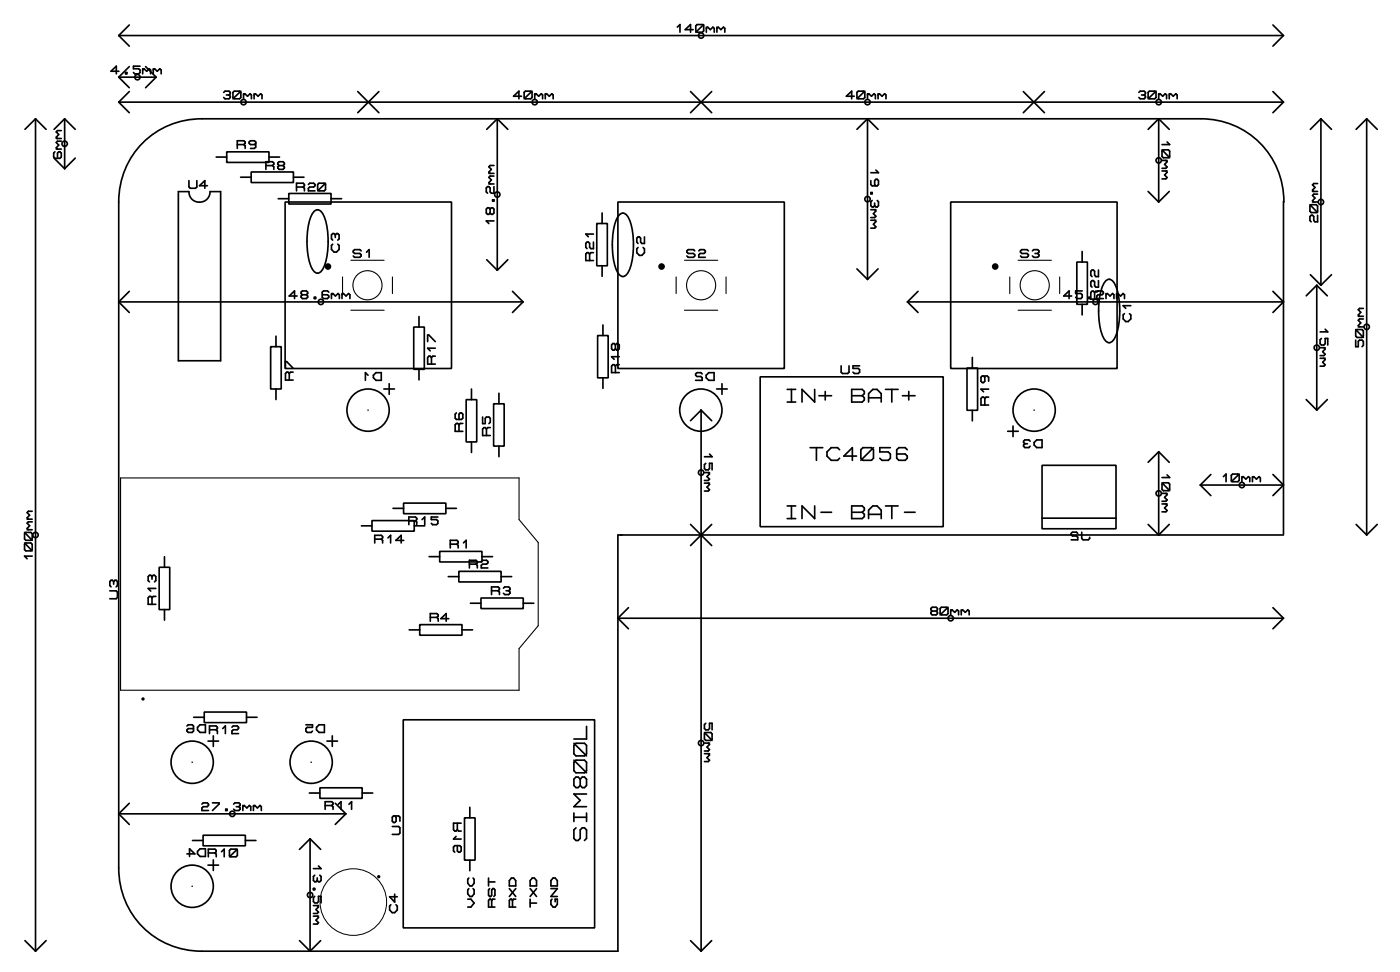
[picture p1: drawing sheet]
<svg xmlns="http://www.w3.org/2000/svg" width="168mm" height="117mm" viewBox="0 0 168 117" stroke-linecap="round" stroke-linejoin="round" font-family="sans-serif">
<g fill="none" stroke="#000" stroke-width=".2">
<path d="M4.3 14.3v100M4.3 14.3l-1.3 1.2M4.3 14.3l1.2 1.2M6.5 19l1.3 1.3M6.6 18.2l-.2 .2v.5l.2 .1h.6l.2-.1v-.5l-.2-.2h-.1l-.2 .2v.6M6.8 17.9h.6M6.8 16.6h.6M7.4 17h-.5l-.1 .1 .3 .3-.3 .3 .1 .2M7.4 15.7h-.5l-.1 .1 .3 .4-.3 .3 .1 .1M7.8 14.3v6M7.8 14.3l-1.3 1.2M7.8 14.3l1.2 1.2"/>
<path d="M9 19l-1.2 1.3M14.3 4.3h140M14.3 4.3l1.2 1.2M14.3 12.3h140M14.3 12.3l1.2 1.2M14.3 9.3h4.5M14.3 9.3l1.2 1.2M14.3 8.6h-1l.7-.7v1M15.1 8.7h.1v.2h-.1zM15.5 3l-1.2 1.3M15.5 11l-1.2 1.3M15.5 8l-1.2 1.3"/>
<path d="M16.8 7.9h-.8v.4h.7l.1 .1v.3l-.1 .2h-.5l-.2-.2M17.1 8.3v.6M17.1 8.4l.2-.1 .3 .3 .3-.3 .2 .1v.5M17.5 8l1.3 1.3M18.4 8.3v.6M18.4 8.4l.2-.1 .3 .3 .3-.3 .2 .1v.5M18.8 9.3l-1.3 1.2M26 18.9h1.2M26.9 11.1l.1-.2h.5l.2 .2v.2l-.2 .1M27.2 11.4h.3M27.2 18.2h5.1v1.3h-5.1zM27.5 11.4l.2 .2v.1l-.2 .2h-.5l-.1-.2"/>
<path d="M28 11.1l.2-.2h.6l.1 .2v.6l-.1 .2h-.6l-.2-.2zM28.5 17.4h.8M28.9 10.9l-.9 1M29.3 11.3v.6M29.3 11.4l.1-.1 .3 .3 .4-.3 .1 .1v.5M29.3 17.4l.2-.2v-.1l-.2-.2h-.8v.9M29.3 17.4l.2 .1v.3M30.5 11.3v.6M30.5 11.4l.2-.1 .3 .3 .3-.3 .2 .1v.5M30.7 17.2l-.1 .2h-.5l-.2-.2v-.1l.2-.2h.5l.1 .2v.6l-.1 .1h-.5M32 19.9h.7M32.3 18.9h1.3"/>
<path d="M32.7 19.9l.2-.2v-.1l-.2-.2h-.7v.9M32.7 19.9l.2 .1v.3M33.5 19.9l-.1-.2v-.1l.1-.2h.5l.2 .2v.1l-.2 .2M33.5 19.9h.5M33.5 19.9l-.1 .1v.2l.1 .1h.5l.2-.1v-.2l-.2-.1M43 11l2.5 2.5M45.5 11l-2.5 2.5M59.4 19.9h-.5l-.1 .1 .3 .3-.3 .4 .1 .1M59.8 14.3v18.2M59.8 14.3l-1.3 1.2M59.8 14.3l1.2 1.2M62.7 11.6h-1l.7-.7v1"/>
<path d="M63 11.1l.2-.2h.6l.1 .2v.6l-.1 .2h-.6l-.2-.2zM63.9 10.9l-.9 1M64.3 11.3v.6M64.3 11.4l.1-.1 .3 .3 .4-.3 .1 .1v.5M65.5 11.3v.6M65.5 11.4l.2-.1 .3 .3 .3-.3 .2 .1v.5M81.4 3.3l.3-.4v1M83 11l2.5 2.5M83.3 3.6h-.9l.6-.7v1M83.6 3.1l.2-.2h.6l.2 .2v.6l-.2 .2h-.6l-.2-.2zM84.6 2.9l-1 1M84.9 3.3v.6"/>
<path d="M84.9 3.4l.2-.1 .3 .3 .3-.3 .1 .1v.5M85.5 11l-2.5 2.5M86.2 3.3v.6M86.2 3.4l.1-.1 .3 .3 .4-.3 .1 .1v.5M102.7 11.6h-1l.7-.7v1M103 11.1l.2-.2h.6l.1 .2v.6l-.1 .2h-.6l-.2-.2zM103.9 10.9l-.9 1M104.3 11.3v.6M104.3 14.3v19.3M104.3 11.4l.1-.1 .3 .3 .4-.3 .1 .1v.5M104.3 14.3l-1.3 1.2M104.3 14.3l1.2 1.2"/>
<path d="M105.5 11.3v.6M105.5 11.4l.2-.1 .3 .3 .3-.3 .2 .1v.5M123 11l2.5 2.5M125.5 11l-2.5 2.5M136.9 11.1l.1-.2h.5l.2 .2v.2l-.2 .1M137.2 11.4h.3M137.5 11.4l.2 .2v.1l-.2 .2h-.5l-.1-.2M138 11.1l.2-.2h.6l.1 .2v.6l-.1 .2h-.6l-.2-.2zM138.9 10.9l-.9 1M139.3 11.3v.6M139.3 14.3v10M139.3 11.4l.1-.1 .3 .3 .4-.3 .1 .1v.5"/>
<path d="M139.3 14.3l-1.3 1.2M139.3 14.3l1.2 1.2M139.7 18.2l.1-.2h.6l.2 .2v.6l-.2 .1h-.6l-.1-.1zM139.7 18l.9 .9M139.7 19.3h.6M140.1 19.3l.2 .1-.3 .3 .3 .4-.2 .1h-.4M140.3 17l.3 .4h-.9M140.5 11.3v.6M140.5 11.4l.2-.1 .3 .3 .3-.3 .2 .1v.5M144.3 14.3h-120a9.9 9.9 0 0 0-10 10v80a9.9 9.9 0 0 0 10 10h50v-50h80M144.3 14.3a9.9 9.9 0 0 1 10 10M153 3l1.3 1.3"/>
<path d="M153 11l1.3 1.3M154.3 4.3l-1.3 1.2M154.3 12.3l-1.3 1.2M158.8 14.3v20M158.8 14.3l-1.3 1.2M158.8 14.3l1.2 1.2M164.3 14.3v50M164.3 14.3l-1.3 1.2M164.3 14.3l1.2 1.2M14.3 36.3h48.6M14.3 36.3l1.2 1.2M15.5 35l-1.2 1.3"/>
<path d="M21.4 23h1.3a1.27 1.27 0 0 0 1.3 1.3 1.27 1.27 0 0 0 1.2-1.3h1.3v20.3h-5.1zM22.7 21.7v.8l.2 .1h.6l.2-.1v-.8M24.9 22.3h-.9l.6-.6v.9M28.9 21.3h1.3M30.2 20.7h5.1v1.2h-5.1zM33.4 23.9h1.3M34.3 24.3h20v20h-20zM34.7 23.2h5.1v1.3h-5.1zM35.3 21.3h1.2M35.6 22.5h.8M35.7 35.6h-.9l.6-.7v1M36.3 35.4l-.1-.1v-.2l.1-.2h.5l.2 .2v.2l-.2 .1"/>
<path d="M36.3 35.4l-.1 .2v.1l.1 .2h.5l.2-.2v-.1l-.2-.2M36.3 35.4h.5M36.4 22.5l.2-.2v-.1l-.2-.2h-.8v.9M36.4 22.5l.2 .1v.3M37.1 22.2l.1-.2h.5l.2 .2v.1l-.2 .2h-.5l-.1 .1v.3h.8M37.8 35.7h.1v.2h-.1zM37.9 25.3l.3-.1a1.57 1.57 0 0 1 1 1.4 9 9 0 0 1-.5 5.8l-.2 .3-.3 .1a1.58 1.58 0 0 1-1-1.4 8.9 8.9 0 0 1 .4-5.8zM38.2 22.2l.1-.2h.7l.1 .2v.6l-.1 .1h-.7l-.1-.1zM39.1 22l-.9 .9M39.5 35.1l-.1-.2h-.5l-.2 .2v.6l.2 .2h.5l.1-.2v-.1l-.1-.2h-.7M39.8 23.9h1.3M39.8 35.3v.6"/>
<path d="M39.8 35.4l.2-.1 .3 .3 .3-.3 .2 .1v.5M40 29.3l-.2 .2v.5l.3 .3h.3l.4-.3v-.5l-.2-.2M40.3 28.2l.1-.1h.2l.2 .1v.5l-.2 .1M40.3 28.2l-.2-.1h-.1l-.2 .1v.5l.2 .1M40.3 28.2v.3M41.1 35.3v.6M41.1 35.4l.2-.1 .3 .3 .3-.3 .2 .1v.5M43.4 30.1l-.2-.1h-.6l-.1 .1v.2l.1 .1h.6l.2 .2v.1l-.2 .2h-.6l-.1-.2M44 30.3l.4-.3v.9M49.7 39.3h1.3v5.1h-1.3zM50.4 38v1.3M58.5 31.2l1.3 1.3"/>
<path d="M58.8 22.1h.6M58.8 20.8h.6M58.9 25.1l-.1-.1h-.2l-.2 .1v.5l.2 .1h.2l.1-.1M58.9 25.1l.2-.1h.1l.2 .1v.5l-.2 .1h-.1l-.2-.1M58.9 25.1v.5M59.2 24h.2v.2h-.2zM59.4 26.5h-1l.4 .4M59.4 22.4v.8h-.3l-.2-.2v-.4l-.1-.2h-.2l-.2 .2v.4l.2 .2M59.4 21.1h-.5l-.1 .2 .3 .3-.3 .3 .1 .2M61 31.2l-1.2 1.3M61.6 35l1.3 1.3M62.9 36.3l-1.3 1.2"/>
<path d="M70.9 30.5l-.2-.2h-.1l-.2 .2v.8h.9M70.9 30.5v.8M71.3 29.1v.8h-.3l-.1-.2v-.5l-.2-.1h-.1l-.2 .1v.5l.2 .2M71.3 30.3h-.3l-.1 .2M71.3 28.1h-.9l.3 .3M71.7 26.8h1.3v5.1h-1.3zM72.4 25.6v1.2M72.4 31.9v1.3M72.5 39v1.3M74.3 24.3h20v20h-20zM74.6 25.7l.3-.1a1.57 1.57 0 0 1 1 1.4 9 9 0 0 1-.5 5.8l-.2 .3-.3 .1a1.58 1.58 0 0 1-1-1.4 8.9 8.9 0 0 1 .4-5.8zM76.7 29.7l-.2 .2v.5l.3 .3h.3l.4-.3v-.5l-.2-.2"/>
<path d="M77.5 28.5v.7h-.4l-.1-.1v-.5l-.2-.1h-.1l-.2 .1v.5l.2 .1M83.5 30.1l-.2-.1h-.6l-.1 .1v.2l.1 .1h.6l.2 .2v.1l-.2 .2h-.6l-.1-.2M84 30.1l.1-.1h.5l.2 .1v.2l-.2 .1h-.5l-.1 .2v.3h.8M103 32.3l1.3 1.3M104.7 21.7v.5l.1 .1h.6l.2-.1v-.5l-.2-.2h-.1l-.2 .2v.5l.2 .1M104.7 23.1h.1v.2h-.1zM104.7 25.2h.6M104.7 26.5h.6M104.8 24.1l-.1 .1v.5l.1 .2h.2l.1-.2M105.1 24.4v.3M105.1 25.2l.2 .1-.3 .4 .3 .3-.2 .1h-.4M105.1 26.5l.2 .1-.3 .3 .3 .3-.2 .2h-.4"/>
<path d="M105.3 20.4l.3 .3h-.9M105.4 24.1l.2 .1v.5l-.2 .2h-.1l-.2-.2M105.5 32.3l-1.2 1.3M109.1 36.3h45.2M109.1 36.3l1.2 1.2M110.3 35l-1.2 1.3M114.3 24.3h20v20h-20zM123.6 30.1l-.2-.1h-.6l-.1 .1v.2l.1 .1h.6l.2 .2v.1l-.2 .2h-.6l-.1-.2M124.1 30.1l.1-.1h.5l.2 .1v.2l-.2 .1M124.4 30.4h.3M124.7 30.4l.2 .2v.1l-.2 .2h-.5l-.1-.2M128.8 35.6h-.9l.6-.7v1"/>
<path d="M129.4 31.5h1.3v5.1h-1.3zM130.1 30.2v1.3M130.1 36.6v1.2M130.1 34.9h-.8v.4h.6l.2 .1v.3l-.2 .2h-.5l-.1-.2M130.9 35.7h.1v.2h-.1zM131.6 35.1l-.2-.1h-.1l-.2 .1v.8h.9M131.6 35.1v.8M131.8 35.1l.2-.2h.5l.1 .2v.2l-.1 .1h-.5l-.2 .2v.3h.8M132 32.4v.8h-.3l-.1-.1v-.5l-.2-.2h-.1l-.2 .2v.5l.2 .1M132 33.7v.8h-.3l-.1-.2v-.4l-.2-.2h-.1l-.2 .2v.4l.2 .2M132 35h-.3l-.1 .1M132.9 35.3v.6"/>
<path d="M132.9 35.4l.2-.1 .3 .3 .3-.3 .2 .1v.5M133 33.6l.3-.1a1.57 1.57 0 0 1 1 1.5 9 9 0 0 1-.4 5.8l-.3 .3-.3 .1a1.58 1.58 0 0 1-1-1.4 8.9 8.9 0 0 1 .5-5.9zM134.2 35.3v.6M134.2 35.4l.2-.1 .3 .3 .3-.3 .2 .1v.5M135.1 37.7l-.1 .1v.5l.3 .3h.3l.3-.3v-.5l-.1-.1M135.9 36.7h-.9l.3 .3M138 23l1.3 1.3M139.7 20.5h.6M140.1 20.5l.2 .2-.3 .3 .3 .3-.2 .2h-.4M140.5 23l-1.2 1.3M153 35l1.3 1.3M154.3 24.2v40"/>
<path d="M154.3 36.3l-1.3 1.2M157.4 24.6l1 .9M157.5 33l1.3 1.3M157.6 24.6h.6l.2 .1v.7l-.2 .1h-.6l-.2-.1v-.7zM157.8 24.3h.6M157.8 23h.6M158.3 34.3v15M158.3 34.3l-1.3 1.2M158.3 34.3l1.2 1.2M158.4 25.9v.7h-.3l-.2-.1v-.5l-.1-.1h-.2l-.2 .1v.5l.2 .1M158.4 23.3h-.5l-.1 .2 .3 .3-.3 .3 .1 .2M158.4 22h-.5l-.1 .2 .3 .3-.3 .3 .1 .2"/>
<path d="M159.3 39.5l.3 .4h-.9M160 33l-1.2 1.3M162.9 39.6l1 .9M163.1 39.6h.6l.2 .1v.7l-.2 .1h-.6l-.2-.1v-.7zM163.3 39.3h.6M163.3 38h.6M163.9 38.3h-.5l-.1 .2 .3 .3-.3 .3 .1 .2M163.9 37h-.5l-.1 .2 .3 .3-.3 .3 .1 .2M32.5 41.6h1.3v5.1h-1.3zM33.2 40.4v1.2M33.2 46.7v1.3M34.3 44.2v-.8h.2l.7 .8"/>
<path d="M34.8 44.9l-.2-.2h-.1l-.2 .2v.8h.9M34.8 44.9v.8M35.2 44.7h-.3l-.1 .2M44.2 49.3h.1M44.2 45.1l-.3-.3v.9M45.2 44.8h.6v.9h-.6l-.3-.3v-.3zM46.1 46.7h1.3M46.8 46.1v1.3M50.4 44.4v1.2M51.4 41v-.8h.1l.8 .8M51.9 42.9l-.2-.1h-.2l-.1 .1v.8h.9M51.9 42.9v.8"/>
<path d="M52.3 42.8h-.3l-.1 .1M52.3 41.8h-.9l.3 .3M54.9 49.6l-.2 .2v.4l.2 .2h.6l.1-.2v-.4l-.1-.2h-.2l-.1 .2v.6M55.2 51l-.2-.1h-.1l-.2 .1v.8h.9M55.2 51v.8M55.6 50.9h-.3l-.1 .1M56 48h1.3v5.1h-1.3zM56.7 46.7v1.3M56.7 53.1v1.3M58 50.1v.8h.3v-.6l.2-.2h.3l.1 .2v.4l-.1 .2M58.5 51.5l-.2-.1h-.1l-.2 .1v.8h.9M58.5 51.5v.8"/>
<path d="M58.9 51.4h-.3l-.1 .1M59.3 48.5h1.3v5.1h-1.3zM60 47.2v1.3M60 53.6v1.3M71.8 40.3h1.3v5.1h-1.3zM72.5 45.4v1.3M74 44l-.2-.2h-.1l-.2 .2v.8h.9M74 41.4l-.2-.1h-.1l-.2 .1v.5l.2 .2h.1l.2-.2M74 41.4v.5M74 44v.8M74 41.4l.1-.1h.2l.1 .1v.5l-.1 .2h-.2l-.1-.2M74.4 43.8h-.3l-.1 .2"/>
<path d="M74.4 42.8h-.9l.3 .4M84.2 49.3h.1M84.3 49.3v65M84.3 49.3l-1.3 1.2M84.3 49.3l1.2 1.2M84.4 44.9l-.2-.1h-.4l-.2 .1v.2l.2 .1h.4l.2 .2v.3h-.8M84.7 56.8h.6M84.7 58h.6M84.8 55.7l-.1 .1v.5l.1 .1h.3l.2-.1v-.6h.3v.7M85.1 58l.2 .2-.3 .3 .3 .3-.2 .2h-.4M85.1 56.8l.2 .1-.3 .3 .3 .4-.2 .1h-.4M85.2 44.8h.6v.9h-.6l-.3-.3v-.3z"/>
<path d="M85.3 54.5l.3 .4h-.9M86.1 46.7h1.3M86.8 46.1v1.3M91.4 45.3h22v18h-22zM94.6 46.8h1M94.6 48.3h1M95.1 46.8v1.5M97.4 53.8h1.5M97.9 46.8v1.5l-1.5-1.5v1.5M98.1 53.8v1.5M98.4 47.5h1.5M99.2 47v1"/>
<path d="M100.9 54l-.2-.2h-.8l-.5 .5v.5l.5 .5h.8l.2-.3M101.1 43.9v.8l.2 .2h.6l.1-.2v-.8M102.4 46.8h1.2l.3 .2v.3l-.3 .2 .3 .3v.2l-.3 .3h-1.2zM102.4 47.5h1.2M102.9 54.8h-1.5l1-1v1.5M103.3 43.9h-.8v.4h.7l.1 .1v.3l-.1 .2h-.5l-.2-.2M103.7 53.8h1l.3 .2v1l-.3 .3h-1l-.2-.3v-1zM104.4 48.3v-1l.5-.5h.5l.5 .5v1M104.4 47.8h1.5M105 53.8l-1.5 1.5M106.4 46.8h1.5M107 53.8h-1.3v.5h1.1l.2 .2v.5l-.2 .3h-.8l-.3-.3"/>
<path d="M107.2 46.8v1.5M108.5 47.5h1.5M109 54l-.2-.2h-.8l-.2 .2v1l.2 .3h.8l.2-.3v-.2l-.2-.3h-1M109.2 47v1M116.2 44.2h1.3v5.1h-1.3zM116.9 42.9v1.3M116.9 49.3v1.3M118.2 45.2l.2 .1v.5l-.2 .2h-.1l-.2-.2v-.5l.2-.1h.6l.1 .1v.5M118.4 47.9l-.2-.2h-.1l-.2 .2v.8h.9M118.4 47.9v.8M118.8 47.7h-.3l-.1 .2M118.8 46.7h-.9l.3 .4"/>
<path d="M121.1 51.8h1.3M121.8 51.2v1.2M123.2 53.3l-.2 .2v.1l.2 .2h.5l.1-.2M123.2 53.3h.3M123.8 53l-.1-.2h-.5l-.2 .2v.2l.2 .1M124.3 49.3h.1M124.6 52.8h.6v1h-.6l-.3-.3v-.3zM125.2 55.9h8.9v7.6h-8.9zM139.3 54.3v10M139.3 54.3l-1.3 1.2M139.3 54.3l1.2 1.2M139.7 58l.9 .9"/>
<path d="M139.7 59.3h.6M139.8 58h.6l.2 .2v.6l-.2 .1h-.6l-.1-.1v-.6zM140.1 59.3l.2 .1-.3 .3 .3 .4-.2 .1h-.4M140.3 57l.3 .4h-.9M144.3 58.3h10M144.3 58.3l1.2 1.2M145.5 57l-1.2 1.3M147 57.3l.4-.4v1M148 57.1l.2-.2h.6l.1 .2v.6l-.1 .2h-.6l-.2-.2zM148.9 56.9l-.9 1M149.3 57.3v.6M149.3 57.4l.1-.1 .3 .3 .4-.3 .1 .1v.5"/>
<path d="M150.5 57.3v.6M150.5 57.4l.2-.1 .3 .3 .3-.3 .2 .1v.5M153 57l1.3 1.3M154.3 58.3l-1.3 1.2M157 48l1.3 1.3M158.7 41.8h.6M158.7 43h.6M158.8 40.7l-.1 .1v.5l.1 .1h.3l.2-.1v-.6h.3v.7M159.1 41.8l.2 .1-.3 .3 .3 .4-.2 .1h-.4M159.1 43l.2 .2-.3 .3 .3 .3-.2 .2h-.4M159.5 48l-1.2 1.3M162.9 40.9v.7h.4v-.6l.1-.1h.3l.2 .1v.5l-.2 .1"/>
<path d="M2.9 65.2l1 1M2.9 64l1 .9M3.1 64h.6l.2 .1v.6l-.2 .2h-.6l-.2-.2v-.6zM3.1 65.2h.6l.2 .2v.6l-.2 .2h-.6l-.2-.2v-.6zM3.3 63.6h.6M3.3 62.4h.6M3.9 66.8h-1l.4 .3M3.9 62.7h-.5l-.1 .1 .3 .4-.3 .3 .1 .1M3.9 61.4h-.5l-.1 .2 .3 .3-.3 .3 .1 .2M13.2 71h.8l.1 .1v.7l-.1 .1h-.8M13.7 69.9l.1-.2h.2l.1 .2v.4l-.1 .2M13.7 69.9l-.2-.2h-.2l-.1 .2v.4l.1 .2"/>
<path d="M13.7 69.9v.3M18.3 71.8l-.2-.2h-.1l-.2 .2v.8h.9M18.3 69.3l-.2-.2h-.1l-.2 .2v.4l.2 .2M18.3 69.3v.3M18.3 71.8v.8M18.3 69.3l.1-.2h.2l.1 .2v.4l-.1 .2M18.7 71.6h-.3l-.1 .2M18.7 70.7h-.9l.3 .3M19.1 68.1h1.3v5.1h-1.3zM19.8 66.9v1.2M19.8 73.2v1.3M43.4 63.2h1.3"/>
<path d="M44.7 62.5h5.1v1.3h-5.1zM45 64.8h.8M45.8 64.8l.2-.2v-.1l-.2-.2h-.8v.9M45.8 64.8l.2 .1v.3M46.6 64.6l.3-.3v.9M47.2 61.1h1.3M48.5 60.4h5.1v1.3h-5.1zM48.5 64.9h-.9l.6-.6v.9M49.1 62.6h.8M49.2 75.7h1.2M49.8 63.2h1.3M49.9 62.6l.2-.2v-.1l-.2-.2h-.8v.9"/>
<path d="M49.9 62.6l.2 .1v.3M50.4 75h5.1v1.3h-5.1zM50.7 62.4l.3-.3v.9M51.6 66.9h1.2M51.7 74.2h.8M52.5 74.2l.2-.2v-.1l-.2-.2h-.8v.9M52.5 74.2l.2 .1v.3M52.6 62.1h-.8v.3h.7l.1 .2v.3l-.1 .1h-.5l-.2-.1M52.8 66.2h5.1v1.3h-5.1zM53.6 61.1h1.3M53.9 69.3h1.2M53.9 74.3h-.9l.6-.6v.9"/>
<path d="M54.1 65.4h.8M54.9 65.4l.2-.2v-.1l-.2-.2h-.8v.9M54.9 65.4l.2 .1v.3M55.1 68.6h5.1v1.3h-5.1zM55.5 75.7h1.3M55.7 65.2l.3-.3v.9M56.4 67.8h.8M56.5 72.5h1.3M57.2 67.8l.2-.2v-.1l-.2-.2h-.8v.9M57.2 67.8l.2 .1v.3M57.8 71.8h5.1v1.3h-5.1zM57.8 67.5l.2-.2h.5l.1 .2v.1l-.1 .2h-.5l-.2 .1v.3h.8"/>
<path d="M57.9 66.9h1.3M59.1 71h.8M59.9 71l.1-.2v-.1l-.1-.2h-.8v.9M59.9 71l.1 .1v.3M60.2 69.3h1.3M60.5 70.7l.2-.2h.4l.2 .2v.1l-.2 .2M60.8 71h.3M61.1 71l.2 .1v.2l-.2 .1h-.4l-.2-.1M62.9 72.5h1.3M74.3 74.3h80M74.3 74.3l1.2 1.2M75.5 73l-1.2 1.3"/>
<path d="M83 63l2.5 2.5M85.5 63l-2.5 2.5M94.6 60.8h1M94.6 62.3h1M95.1 60.8v1.5M97.9 60.8v1.5l-1.5-1.5v1.5M98.7 61.5h1.2M102.4 60.8h1.2l.3 .2v.3l-.3 .2 .3 .3v.2l-.3 .3h-1.2zM102.4 61.5h1.2M104.4 62.3v-1l.5-.5h.5l.5 .5v1M104.4 61.8h1.5M106.4 60.8h1.5"/>
<path d="M107.2 60.8v1.5M108.7 61.5h1.3M112 73.4l-.1-.1v-.2l.1-.2h.5l.2 .2v.2l-.2 .1M112 73.4l-.1 .2v.1l.1 .2h.5l.2-.2v-.1l-.2-.2M112 73.4h.5M113 73.1l.2-.2h.6l.1 .2v.6l-.1 .2h-.6l-.2-.2zM113.9 72.9l-.9 1M114.3 73.3v.6M114.3 73.4l.1-.1 .3 .3 .4-.3 .1 .1v.5M115.5 73.3v.6M115.5 73.4l.2-.1 .3 .3 .3-.3 .2 .1v.5M125.2 62.2h8.9"/>
<path d="M129.5 64.1l-.1-.2h-.5l-.2 .2v.1l.2 .2h.5l.1 .1v.3h-.8M130 63.9v.8l.2 .1h.6l.2-.1v-.2M138 63l1.3 1.3M139.7 60.5h.6M140.1 60.5l.2 .2-.3 .3 .3 .3-.2 .2h-.4M140.5 63l-1.2 1.3M153 73l1.3 1.3M154.3 74.3l-1.3 1.2M163 63l1.3 1.3M165.5 63l-1.2 1.3M14.3 97.8h27.3M14.3 97.8l1.2 1.2"/>
<path d="M15.5 96.5l-1.2 1.3M22.5 87.2l.1-.1h.5l.2 .1v.6l-.2 .2h-.5l-.1-.2v-.1l.1-.2h.7M23.1 91.6h.1M23.3 86.2h1.2M23.7 87.4l.3-.3h.7v.9h-.7l-.3-.3zM24.3 96.6l.1-.2h.5l.2 .2v.2l-.2 .1h-.5l-.1 .2v.3h.8M24.5 85.5h5.1v1.3h-5.1zM25 89h1.3M25.2 87.7h.8M25.5 96.4h.8v.2l-.8 .8M25.6 88.4v1.3M26 87.7l.1-.2v-.1l-.1-.2h-.8v.9"/>
<path d="M26 87.7l.1 .1v.3M26.8 87.5l.3-.3v.9M27.1 97.2h.2v.2h-.2zM27.9 87.4l.1-.2h.5l.2 .2v.1l-.2 .2h-.5l-.1 .1v.3h.8M28.1 96.6l.1-.2h.5l.2 .2v.2l-.2 .1M28.4 96.9h.3M28.7 96.9l.2 .2v.1l-.2 .2h-.5l-.1-.2M29.2 96.8v.6M29.2 96.9l.1-.1 .4 .3 .3-.3 .1 .1v.5M29.6 86.2h1.3M30.5 96.8v.6M30.5 96.9l.1-.1 .3 .3 .3-.3 .2 .1v.5"/>
<path d="M36.8 87.1h.8v.3h-.7l-.1 .1v.3l.1 .2h.5l.2-.2M37.2 95.3h1.2M37.4 91.6h.1M38 87.4l.3-.3h.7v.9h-.7l-.3-.3zM38.4 94.6h5.1v1.3h-5.1zM39.1 96.8h.8M39.3 89h1.3M39.9 96.8l.1-.2v-.1l-.1-.2h-.8v.9M39.9 96.8l.1 .1v.3M39.9 88.4v1.3M40.3 96.5l1.3 1.3M40.7 96.6l.3-.3v.9"/>
<path d="M41.6 97.8l-1.3 1.2M41.9 96.6l.4-.3v.9M43.5 95.3h1.3M47.1 99.3h.8l.2 .1v.7l-.2 .1h-.8M47.5 98l.1 .2v.4l-.1 .2h-.2l-.2-.2v-.4l.2-.2h.6l.2 .2v.4M48.5 86.5h23v25h-23zM55 99.7l.1 .1h.3M55 98.9v.8M55.4 98.9h-.9v.8l.2 .1h.1l.2-.1M55.8 98.2h1.3v5.1h-1.3zM56.5 97v1.2M69 89.5l.2-.2h1l.3 .2v1.1l-.3 .2h-1l-.2-.2z"/>
<path d="M69 91.6l.2-.3h1l.3 .3v1l-.3 .2h-1l-.2-.2zM69 97.7v1M69 98.2h1.5M69 91.3l1.5 1.5M69 89.3l1.5 1.5M69.2 99.4l-.2 .3v1l.2 .3h.3l.2-.3v-1l.3-.3h.2l.3 .3v1l-.3 .3M69.7 93.6l.3-.3h.2l.3 .3v.8l-.3 .2h-.2l-.3-.2M69.7 93.6v.8M69.7 93.6l-.2-.3h-.3l-.2 .3v.8l.2 .2h.3l.2-.2M70.5 87.3v1.5h-1.5M70.5 97.7v1M70.5 95.4h-1.5l.7 .7-.7 .8h1.5"/>
<path d="M84.7 89.3h.6M84.7 88.2l.1-.2h.6l.2 .2v.6l-.2 .1h-.6l-.1-.1zM84.7 88l.9 .9M84.7 90.5h.6M84.8 86.9l-.1 .1v.5l.1 .2h.3l.2-.2v-.6h.3v.8M85.1 89.3l.2 .1-.3 .3 .3 .4-.2 .1h-.4M85.1 90.5l.2 .2-.3 .3 .3 .3-.2 .2h-.4M3 113l1.3 1.3M5.5 113l-1.2 1.3M22.5 102.6h.9l-.6-.6v.9M23.1 106.5h.1M23.1 101h1.3"/>
<path d="M23.7 102.3l.3-.3h.7v.9h-.7l-.3-.3zM24.4 100.3h5.1v1.3h-5.1zM25 103.9h1.3M25 102.5h.8M25.6 103.3v1.3M25.8 102.5l.2-.2v-.1l-.2-.2h-.8v.9M25.8 102.5l.2 .1v.3M26.6 102.3l.3-.3v.9M27.6 102.2l.1-.2h.7l.1 .2v.6l-.1 .1h-.7l-.1-.1zM28.5 102l-.9 .9M29.5 101h1.3M36 113l1.3 1.3"/>
<path d="M37.3 100.8v13.5M37.3 100.8l-1.3 1.2M37.3 100.8l1.2 1.2M37.7 106.7h.1v.2h-.1zM37.7 108.8h.6M37.7 110.1h.6M37.8 107.7l-.1 .1v.5l.1 .2h.3l.2-.2v-.6h.3v.8M37.8 105.1l-.1 .2v.5l.1 .1h.2l.1-.1M38.1 105.5v.3M38.1 108.8l.2 .1-.3 .4 .3 .3-.2 .1h-.4M38.1 110.1l.2 .1-.3 .3 .3 .3-.2 .2h-.4M38.3 104l.3 .3h-.9"/>
<path d="M38.4 105.1l.2 .2v.5l-.2 .1h-.1l-.2-.1M38.5 113l-1.2 1.3M47 108.7l-.2 .1v.5l.3 .3h.3l.3-.3v-.5l-.1-.1M47.4 107.4v1l-.6-.7h.9M54.8 100.5l-.3 .3h.9M55 101.6v.6l.1 .2h.2l.1-.2v-.5l-.1-.1h-.6l-.2 .1v.5l.2 .2M56.2 108h.4l.4 .5-.4 .5h-.4M56.3 106.7l-.1 .2v.5l.3 .3h.2l.3-.3v-.5l-.1-.2M56.3 105.5l-.1 .1v.5l.3 .3h.2l.3-.3v-.5l-.1-.1M56.5 103.3v1.3M58.7 105.5v.9M58.7 105.9h.8"/>
<path d="M58.8 106.7l-.1 .2v.6l.1 .2h.2l.1-.2v-.6l.1-.2h.2l.1 .2v.6l-.1 .2M59.1 108.2l-.1-.2h-.2l-.1 .2v.8h.8M59.1 108.2v.8M59.5 108h-.3l-.1 .2M61.2 106.7l.8 1M61.5 105.5h.2l.3 .3v.6h-.8v-.6zM61.6 108.2l-.1-.2h-.2l-.1 .2v.8h.8M61.6 108.2v.8M62 108h-.3l-.1 .2M62 106.7l-.8 1M63.7 108v1M63.7 108.5h.8"/>
<path d="M63.7 106.7l.8 1M64 105.5h.2l.3 .3v.6h-.8v-.6zM64.5 106.7l-.8 1M66.2 106.7h.8l-.8 1h.8M66.3 108l-.1 .2v.4l.3 .4h.2l.3-.4v-.6h-.3v.3M66.5 105.5h.2l.3 .3v.6h-.8v-.6zM83 113l1.3 1.3M85.5 113l-1.2 1.3"/>
<circle cx="7.8" cy="17.3" r=".32"/>
<circle cx="16.5" cy="9.3" r=".32"/>
<circle cx="29.3" cy="12.3" r=".32"/>
<circle cx="64.3" cy="12.3" r=".32"/>
<circle cx="84.3" cy="4.3" r=".32"/>
<circle cx="104.3" cy="12.3" r=".32"/>
<circle cx="139.3" cy="12.3" r=".32"/>
<circle cx="139.3" cy="19.3" r=".32"/>
<circle cx="38.6" cy="36.3" r=".32"/>
<circle cx="59.8" cy="23.4" r=".32"/>
<circle cx="104.3" cy="23.9" r=".32"/>
<circle cx="131.7" cy="36.3" r=".32"/>
<circle cx="158.8" cy="24.3" r=".32"/>
<circle cx="164.3" cy="39.3" r=".32"/>
<circle cx="44.2" cy="49.3" r="2.54"/>
<circle cx="84.2" cy="49.3" r="2.54"/>
<circle cx="84.3" cy="56.8" r=".32"/>
<circle cx="124.3" cy="49.3" r="2.54"/>
<circle cx="139.3" cy="59.3" r=".32"/>
<circle cx="149.3" cy="58.3" r=".32"/>
<circle cx="158.3" cy="41.8" r=".32"/>
<circle cx="4.3" cy="64.3" r=".32"/>
<circle cx="114.3" cy="74.3" r=".32"/>
<circle cx="17.2" cy="84" r=".1"/>
<circle cx="23.1" cy="91.6" r="2.54"/>
<circle cx="27.9" cy="97.8" r=".32"/>
<circle cx="37.4" cy="91.6" r="2.54"/>
<circle cx="84.3" cy="89.3" r=".32"/>
<circle cx="23.1" cy="106.5" r="2.54"/>
<circle cx="37.3" cy="107.5" r=".32"/>
<circle cx="45.5" cy="105.3" r=".1"/>
</g>
<g fill="none" stroke="#000" stroke-width=".13">
<path d="M41.2 33.3v2M42.2 31.3h4M42.2 37.3h4M47.2 33.3v2M81.3 33.3v2M82.3 31.3h4M82.3 37.3h4M87.3 33.3v2M121.4 33.3v2M122.4 31.3h4M122.4 37.3h4M127.4 33.3v2"/>
<path d="M14.5 57.4h47.9v5l2.3 2.8v10l-2.3 2.7v5h-47.9z"/>
<circle cx="44.2" cy="34.3" r="1.75"/>
<circle cx="84.3" cy="34.3" r="1.75"/>
<circle cx="124.4" cy="34.3" r="1.75"/>
</g>
<circle cx="42.5" cy="108.4" r="4" fill="none" stroke="#000" stroke-width=".12"/>
<g fill="none" stroke="#000" stroke-width=".4">
<circle cx="39.4" cy="32" r=".2"/>
<circle cx="79.5" cy="32" r=".2"/>
<circle cx="119.6" cy="32" r=".2"/>
</g>
</svg>
